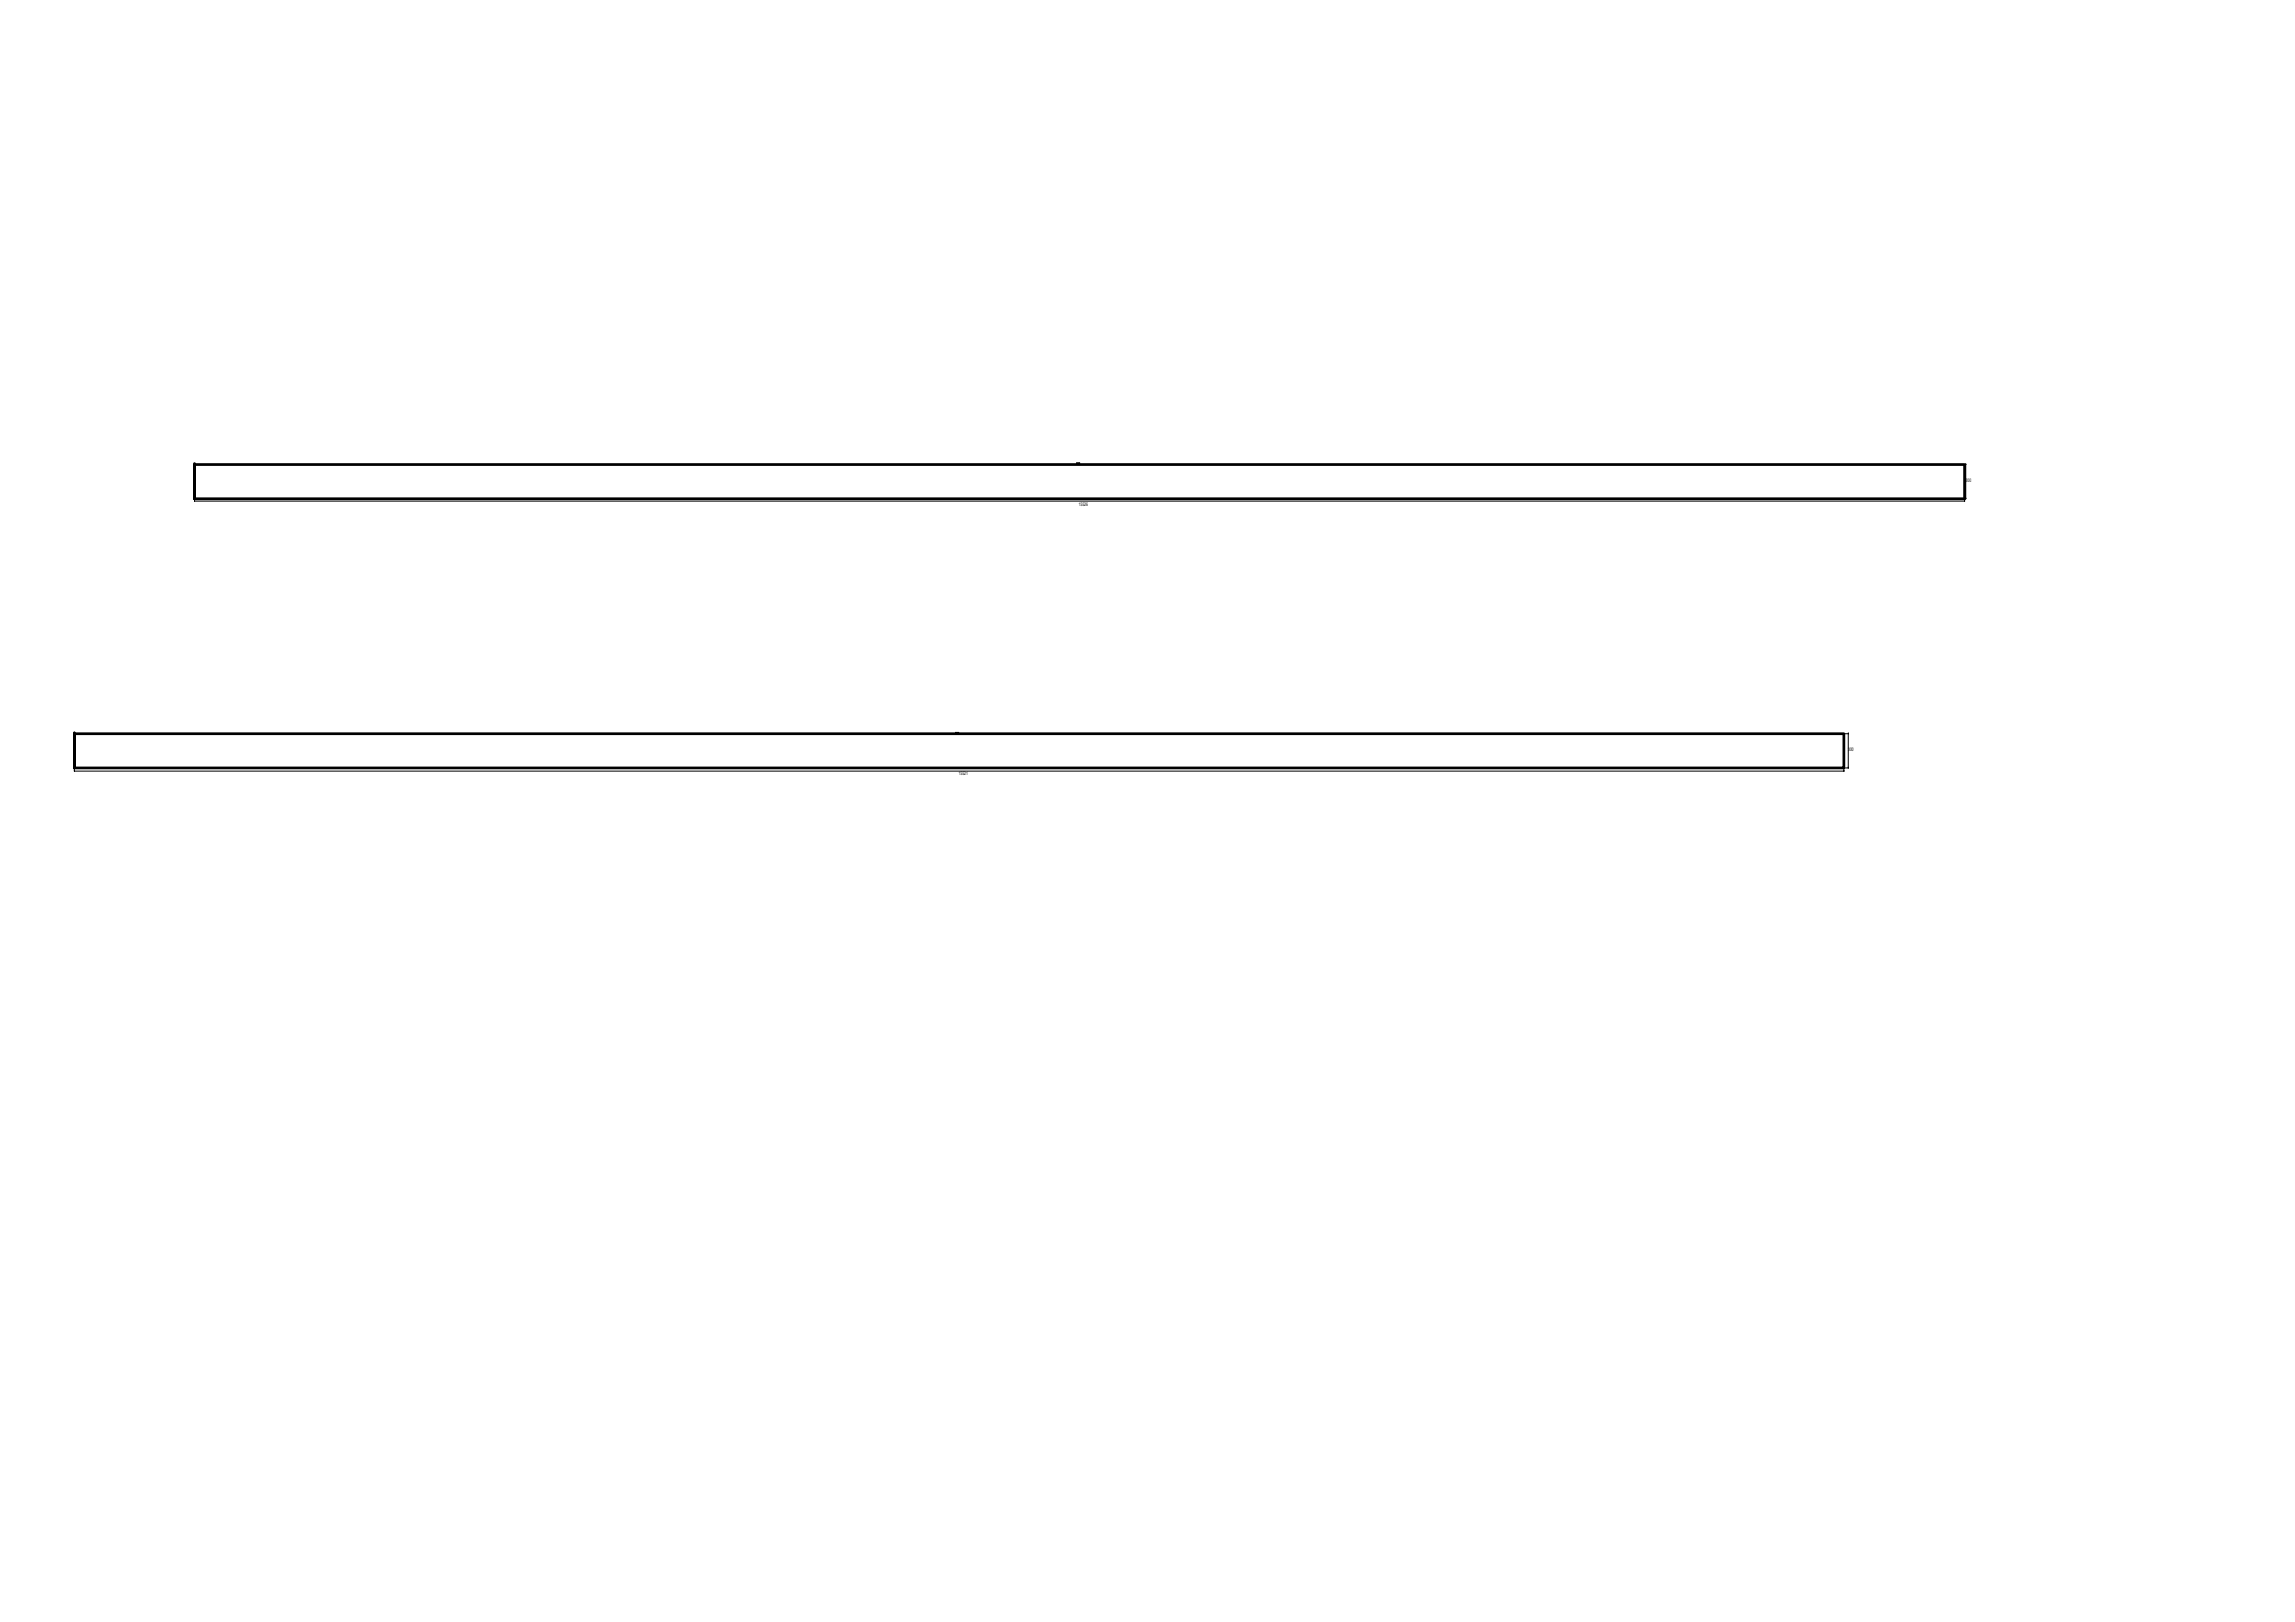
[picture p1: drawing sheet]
<svg xmlns="http://www.w3.org/2000/svg" width="841mm" height="594mm" viewBox="0 0 841 594" stroke-linecap="round" stroke-linejoin="round" font-family="sans-serif">
<defs><g id="words">
<g font-size="1.8">
<text x="720.3" y="176.5">300</text>
<text x="395.3" y="185.2">15526</text>
<text x="677.3" y="275.1">300</text>
<text x="351.3" y="283.8">15521</text>
</g>
</g></defs>
<!-- layer: Part -->
<path d="M71.3 170.1h648.6v12.6h-648.6v-12.6v12.6M27.3 268.7v12.6zM27.3 268.7h648.4v12.6h-648.4" fill="none" stroke="#000" stroke-width=".99"/>
<!-- layer: Part_H -->
<g fill="#000">
<circle cx="71.3" cy="170.1" r=".5"/>
<circle cx="71.3" cy="182.7" r=".5"/>
<circle cx="27.3" cy="268.7" r=".5"/>
<circle cx="27.3" cy="281.3" r=".5"/>
</g>
<!-- layer: Dimension -->
<g fill="none" stroke="#000" stroke-width=".37">
<path d="M720 170.1h.4M720.4 170.1h.1M720.4 170.1v12.6M71.3 183.5h.1M71.3 183.5h648.6M71.3 182.7v.8M719.9 183.5h.1M719.9 182.7l.1 .8M720 182.7h.4M720.3 182.6l.1 .1M720.4 182.7h.1M675.7 268.7h1.7"/>
<path d="M677.3 268.7v.1M677.3 268.7h.1M677.3 268.7v12.6M27.3 282.4h.1M27.3 282.4h648.4M27.3 281.3v1.2M27.3 282.4l-.1 .1M675.7 282.4h.1M675.7 281.3v1.2M675.7 281.3h1.7M675.7 282.4v.1M677.3 281.2v.1"/>
<path d="M677.3 281.3h.1"/>
</g>
<!-- layer: PartMark -->
<path d="M394.5 169.6l1.2 .1zM350.2 268.3l1.1 .1z" fill="none" stroke="#000" stroke-width=".37"/>
<use href="#words"/>
</svg>
